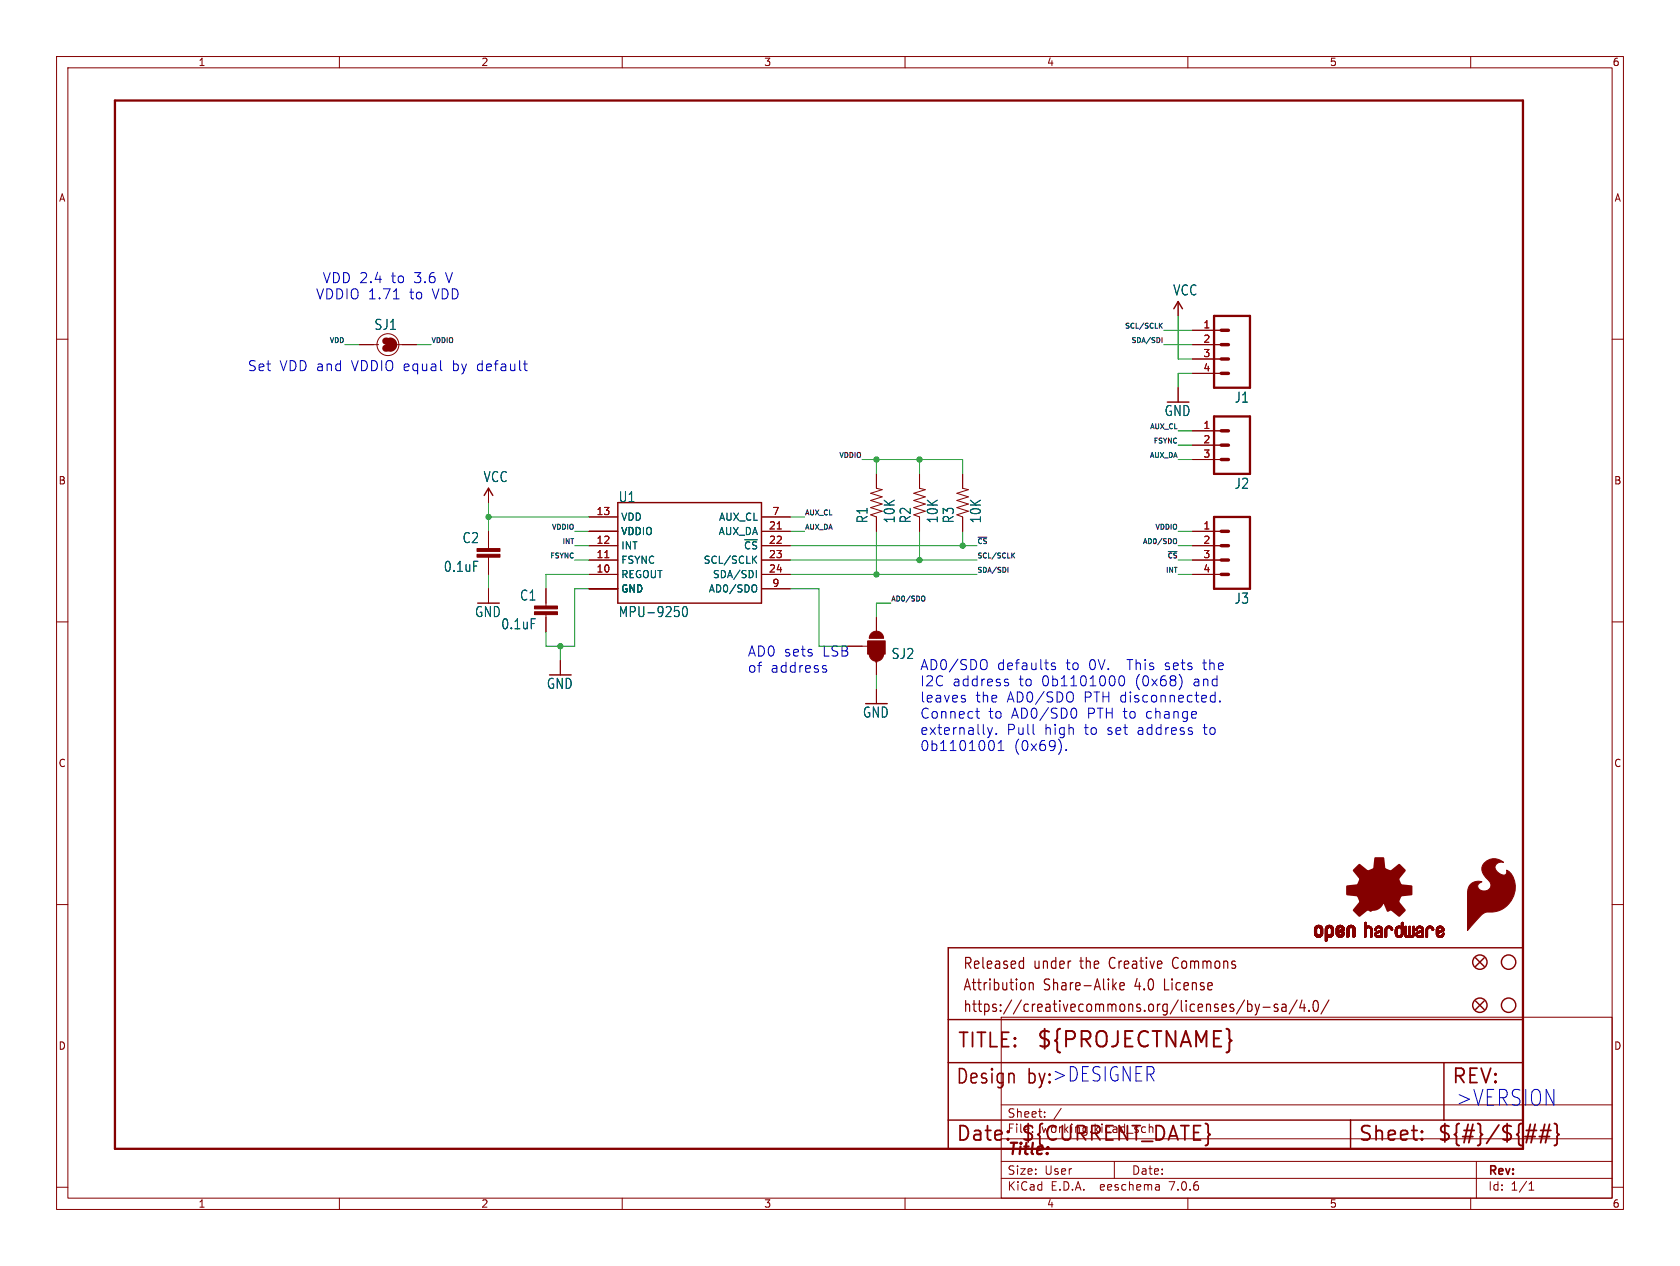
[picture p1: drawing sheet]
<svg xmlns="http://www.w3.org/2000/svg" width="297mm" height="224mm" viewBox="0 0 297 224" stroke-linecap="round" stroke-linejoin="round" font-family="sans-serif">
<defs><g id="words">
<text font-size="3.9" fill="#0000c2" x="257.3" y="195.8">&gt;VERSION</text>
<text font-size="3.8" fill="#840000" x="183.1" y="185.7">${PROJECTNAME}</text>
<g font-size="3.5" fill="#840000">
<text x="169.2" y="185.7">TITLE:</text>
<text x="168.9" y="192.1">Design</text>
<text x="168.9" y="202.2">Date:</text>
<text x="180.3" y="202.2">${CURRENT_DATE}</text>
<text x="240" y="202.2">Sheet:</text>
<text x="254" y="202.2">${#}/${##}</text>
</g>
<g font-size="3.5" fill="#0000c2">
<text x="181.6" y="192.1">by:&gt;DESIGNER</text>
<text x="256.5" y="192.1">REV:</text>
</g>
<text font-size="2.8" fill="#840000" x="178" y="204.8">Title:</text>
<g font-size="2.7" fill="#840000">
<text x="170.2" y="171.7">Released</text>
<text x="182.7" y="171.7">under</text>
<text x="191.1" y="171.7">the</text>
<text x="196.5" y="171.7">Creative</text>
<text x="208" y="171.7">Commons</text>
<text x="170.2" y="175.5">Attribution</text>
<text x="170.2" y="179.3">https://creativecommons.org/licenses/by-sa/4.0/</text>
<text x="184.5" y="175.5">Share-Alike</text>
<text x="200.8" y="175.5">4.0</text>
<text x="206.2" y="175.5">License</text>
</g>
<g font-size="2.5" fill="#0000c2">
<text x="55.8" y="53.1">VDDIO 1.71</text>
<text x="57" y="50.2">VDD 2.4</text>
<text x="69.2" y="50.2">to</text>
<text x="72.4" y="53.1">to</text>
<text x="73.3" y="50.2">3.6</text>
<text x="76.5" y="53.1">VDD</text>
<text x="79" y="50.2">V</text>
<text x="43.7" y="65.8">Set</text>
<text x="49.4" y="65.8">VDD and</text>
<text x="62.2" y="65.8">VDDIO equal</text>
<text x="80.2" y="65.8">by</text>
<text x="84.6" y="65.8">default</text>
<text x="132.1" y="116.3">AD0 sets</text>
<text x="132.1" y="119.1">of</text>
<text x="136.2" y="119.1">address</text>
<text x="145.4" y="116.3">LSB</text>
<text x="162.6" y="118.8">AD0/SDO</text>
<text x="176.2" y="118.8">defaults</text>
<text x="188.4" y="118.8">to</text>
<text x="192.5" y="118.8">0V.</text>
<text x="199.5" y="118.8">This</text>
<text x="206.2" y="118.8">sets</text>
<text x="213.1" y="118.8">the</text>
<text x="162.6" y="121.7">I2C</text>
<text x="162.6" y="124.6">leaves</text>
<text x="168.3" y="121.7">address</text>
<text x="172.4" y="124.6">the</text>
<text x="178" y="124.6">AD0/SDO</text>
<text x="180.1" y="121.7">to</text>
<text x="184.2" y="121.7">0b1101000</text>
<text x="191.7" y="124.6">PTH disconnected.</text>
<text x="200.8" y="121.7">(0x68)</text>
<text x="211.2" y="121.7">and</text>
<text x="162.6" y="127.4">Connect</text>
<text x="162.6" y="130.3">externally.</text>
<text x="174.7" y="127.4">to</text>
<text x="177.9" y="130.3">Pull</text>
<text x="178.8" y="127.4">AD0/SD0</text>
<text x="184.6" y="130.3">high</text>
<text x="191.7" y="130.3">to</text>
<text x="192.2" y="127.4">PTH to</text>
<text x="195.8" y="130.3">set</text>
<text x="201.3" y="130.3">address</text>
<text x="202.8" y="127.4">change</text>
<text x="213" y="130.3">to</text>
<text x="162.6" y="133.1">0b1101001</text>
<text x="179.2" y="133.1">(0x69).</text>
</g>
<g font-size="2.5" fill="#006464">
<text x="207.3" y="52.5">VCC</text>
<text x="66.1" y="58.6">SJ1</text>
<text x="218.2" y="71.4">J1</text>
<text x="205.8" y="73.8">GND</text>
<text x="85.4" y="85.5">VCC</text>
<text x="109.3" y="89">U1</text>
<text x="218.2" y="86.7">J2</text>
<text x="153.6" y="92.7" transform="rotate(-90 153.6 92.7)">R1</text>
<text x="158.4" y="92.7" transform="rotate(-90 158.4 92.7)">10K</text>
<text x="161.2" y="92.7" transform="rotate(-90 161.2 92.7)">R2</text>
<text x="166" y="92.7" transform="rotate(-90 166 92.7)">10K</text>
<text x="168.8" y="92.7" transform="rotate(-90 168.8 92.7)">R3</text>
<text x="173.6" y="92.7" transform="rotate(-90 173.6 92.7)">10K</text>
<text x="78.4" y="101.4">0.1uF</text>
<text x="81.7" y="96.3">C2</text>
<text x="91.8" y="106.4">C1</text>
<text x="218.2" y="107">J3</text>
<text x="83.9" y="109.4">GND</text>
<text x="88.5" y="111.5">0.1uF</text>
<text x="109.3" y="109.4">MPU-9250</text>
<text x="157.5" y="116.8">SJ2</text>
<text x="96.6" y="122.1">GND</text>
<text x="152.5" y="127.1">GND</text>
</g>
<g font-size="2.1" fill="#840000">
<text x="178" y="197.9">Sheet:</text>
<text x="178" y="200.6">File:</text>
<text x="184.1" y="200.6">working.kicad_sch</text>
<text x="178" y="208">Size:</text>
<text x="184.7" y="208">User</text>
<text x="200" y="208">Date:</text>
<text x="263" y="208.2">Rev:</text>
<text x="178" y="210.8">KiCad</text>
<text x="185.7" y="210.8">E.D.A.</text>
<text x="194.6" y="210.8">eeschema</text>
<text x="207" y="210.8">7.0.6</text>
<text x="263" y="210.8">Id:</text>
<text x="267.1" y="210.8">1/1</text>
</g>
<g font-size="1.8" fill="#840000">
<text x="35" y="11.9">1</text>
<text x="85" y="11.9">2</text>
<text x="135" y="11.9">3</text>
<text x="185" y="11.9">4</text>
<text x="235" y="11.9">5</text>
<text x="285" y="11.9">6</text>
<text x="10.3" y="35.9">A</text>
<text x="285.3" y="35.9">A</text>
<text x="10.3" y="85.9">B</text>
<text x="285.3" y="85.9">B</text>
<text x="10.3" y="135.9">C</text>
<text x="285.3" y="135.9">C</text>
<text x="10.3" y="185.9">D</text>
<text x="285.3" y="185.9">D</text>
<text x="35" y="213.8">1</text>
<text x="85" y="213.8">2</text>
<text x="135" y="213.8">3</text>
<text x="185" y="213.8">4</text>
<text x="235" y="213.8">5</text>
<text x="285" y="213.8">6</text>
</g>
<g font-size="1.8" fill="#a90000">
<text x="212.7" y="58.2">1</text>
<text x="212.7" y="60.7">2</text>
<text x="212.7" y="63.2">3</text>
<text x="212.7" y="65.8">4</text>
<text x="212.7" y="75.9">1</text>
<text x="212.7" y="78.5">2</text>
<text x="212.7" y="81">3</text>
<text x="105.4" y="91.2">13</text>
<text x="135.8" y="93.7">21</text>
<text x="136.5" y="91.2">7</text>
<text x="212.7" y="93.7">1</text>
<text x="105.4" y="101.3">10</text>
<text x="105.4" y="98.8">11</text>
<text x="105.4" y="96.3">12</text>
<text x="135.8" y="96.3">22</text>
<text x="135.8" y="98.8">23</text>
<text x="135.8" y="101.3">24</text>
<text x="212.7" y="96.3">2</text>
<text x="212.7" y="98.8">3</text>
<text x="212.7" y="101.3">4</text>
<text x="136.5" y="103.9">9</text>
</g>
<g font-size="1.8" fill="#006464">
<text x="109.7" y="94.8">VDDIO</text>
<text x="109.7" y="92.3">VDD</text>
<text x="127" y="94.8">AUX_DA</text>
<text x="127" y="92.3">AUX_CL</text>
<text x="109.7" y="99.9">FSYNC</text>
<text x="109.7" y="97.4">INT</text>
<text x="124.3" y="99.9">SCL/SCLK</text>
<text x="131.4" y="97.4">~{CS}</text>
<text x="109.7" y="102.5">REGOUT</text>
<text x="109.7" y="105">GND</text>
<text x="125.2" y="105">AD0/SDO</text>
<text x="125.9" y="102.5">SDA/SDI</text>
</g>
<g font-size="1.2" fill="#0f0f0f">
<text x="198.7" y="58.2">SCL/SCLK</text>
<text x="58.1" y="60.7">VDD</text>
<text x="76.2" y="60.7">VDDIO</text>
<text x="199.9" y="60.7">SDA/SDI</text>
<text x="203.2" y="76">AUX_CL</text>
<text x="148.2" y="81">VDDIO</text>
<text x="203.1" y="81">AUX_DA</text>
<text x="203.8" y="78.5">FSYNC</text>
<text x="97.4" y="93.7">VDDIO</text>
<text x="142.2" y="91.2">AUX_CL</text>
<text x="142.2" y="93.7">AUX_DA</text>
<text x="204.1" y="93.7">VDDIO</text>
<text x="97.1" y="98.8">FSYNC</text>
<text x="99.3" y="96.3">INT</text>
<text x="172.7" y="101.4">SDA/SDI</text>
<text x="172.7" y="98.8">SCL/SCLK</text>
<text x="172.7" y="96.3">~{CS}</text>
<text x="201.9" y="96.3">AD0/SDO</text>
<text x="206" y="101.4">INT</text>
<text x="206.3" y="98.8">~{CS}</text>
<text x="157.5" y="106.4">AD0/SDO</text>
</g>
</g></defs>
<g fill="none" stroke="#840000" stroke-width=".18">
<path d="M10 10h277v203.9h-277zM12 12h273v199.9h-273zM60 10v2M110 10v2M160 10v2M210 10v2M260 10v2M10 60h2M208.3 53.3v2.6M210.8 58.4h5.1M285 60h2M63.5 61h3.4"/>
<path d="M70.2 61h3.5M208.3 68.6v2.5M210.8 61h5.1M210.8 76.2h5.1M210.8 78.7h5.1M210.8 63.5h5.1M210.8 66h5.1M86.4 86.4v2.5M86.4 94v3M86.4 98.6v3M104.1 94h5.1M104.1 99.1h5.1"/>
<path d="M104.1 96.5h5.1M104.1 91.4h5.1M134.6 94h5.1M134.6 99.1h5.1M134.6 96.5h5.1M134.6 91.4h5.1M154.9 83.8v2.6l1.1 .2-2.1 .6 2.1 .7-2.1 .6 2.1 .7-2.1 .6 2.1 .6-2.1 .7 1 .3v2.6M162.6 83.8v2.6l1 .2-2.1 .6 2.1 .7-2.1 .6 2.1 .7-2.1 .6 2.1 .6-2.1 .7 1.1 .3v2.6M170.2 83.8v2.6l1 .2-2 .6 2 .7-2 .6 2 .7-2 .6 2 .6-2 .7 1 .3v2.6M210.8 94h5.1M210.8 99.1h5.1M210.8 96.5h5.1"/>
<path d="M210.8 81.3h5.1M10 110h2M86.4 104.1v2.6M96.5 104.1v3.1M96.5 108.7v3.1M99.1 116.8v2.6M104.1 101.6h5.1M104.1 104.1h5.1M134.6 101.6h5.1M134.6 104.1h5.1M149.9 114.3h3.8M153.7 113.7h2.5v1.2h-2.5z"/>
<path d="M154.9 109.2v2.6M154.9 116.8v2.6M210.8 101.6h5.1M285 110h2M154.9 121.9v2.6M10 160h2M285 160h2M177 179.9h108v32h-108zM177 195.4h108M184.7 197.5v.1M184.7 196.7v.1M187.6 196l-1.3 2"/>
<path d="M10 210h2M60 211.9v2M110 211.9v2M160 211.9v2M177 208.4h108M177 205.4h108M177 201.4h108M197 205.4v3M204.9 209.6l.1 .9M205 210.4l-.2 .1M205 209.9h-.2M210 211.9v2"/>
<path d="M260 211.9v2M261 205.4v6.5M270.3 210.5h.9M270.3 209.4l.4-.4v1.5M285 210h2"/>
<circle cx="68.6" cy="61" r="1.93"/>
</g>
<g fill="#840000" stroke="#840000" stroke-width=".18">
<path d="M94.5 108.2h4.1v.5h-4.1z"/>
<path d="M94.5 107.2h4.1v.5h-4.1z"/>
<path d="M154 112a1.27 1.27 0 0 1 1.4-.3 1.27 1.27 0 0 1 .8 1.2h-2.5v-.4z"/>
<path d="M153.7 113.7h2.5v1.2h-2.5z"/>
<path d="M153.7 115.7h2.5a1.27 1.27 0 0 1-1.3 1.3 1.27 1.27 0 0 1-1.2-1.3z"/>
<path d="M84.3 98h4.1v.6h-4.1z"/>
<path d="M84.3 97h4.1v.5h-4.1z"/>
<path d="M232.4 165.1h.4z"/>
<path d="M232.4 165l.4 .1z"/>
<path d="M232.4 165h.4z"/>
<path d="M232.4 164.9l.4 .1z"/>
<path d="M232.4 164.9h.4z"/>
<path d="M232.4 164.8l.4 .1z"/>
<path d="M232.4 164.8h.4z"/>
<path d="M232.4 164.7l.4 .1z"/>
<path d="M232.4 164.7h.4z"/>
<path d="M232.4 164.6l.4 .1z"/>
<path d="M232.4 164.6h.4z"/>
<path d="M232.4 164.5l.4 .1z"/>
<path d="M232.4 164.5h.4z"/>
<path d="M232.4 164.4l.4 .1z"/>
<path d="M232.4 164.4h.4z"/>
<path d="M232.4 164.3l.4 .1z"/>
<path d="M232.4 165.2h.4z"/>
<path d="M232.4 165.1l.4 .1z"/>
<path d="M232.4 164.3h.4z"/>
<path d="M232.4 165.3h.5z"/>
<path d="M232.4 165.3h.4z"/>
<path d="M232.4 165.2l.4 .1z"/>
<path d="M232.4 164.2l.4 .1z"/>
<path d="M232.4 164.2h.4z"/>
<path d="M232.4 164.2h.5z"/>
<path d="M232.4 164.1l.5 .1z"/>
<path d="M232.4 164.1h.5z"/>
<path d="M232.4 165.4h.6z"/>
<path d="M232.4 165.3l.5 .1z"/>
<path d="M232.4 164.1h.6z"/>
<path d="M232.5 165.4h.5z"/>
<path d="M232.5 164.1h.5z"/>
<path d="M232.5 165.4h1.3z"/>
<path d="M232.5 165.4h.6z"/>
<path d="M232.5 164l1.2 .1z"/>
<path d="M232.5 165.4h1.2z"/>
<path d="M232.5 164h1.2z"/>
<path d="M232.5 165.5h1.2z"/>
<path d="M232.5 165.4l1.2 .1z"/>
<path d="M232.5 163.9l1.2 .1z"/>
<path d="M232.5 163.9h1.2z"/>
<path d="M232.6 165.5l1.1 .1z"/>
<path d="M232.6 165.6h1.1z"/>
<path d="M232.6 163.9h1.1z"/>
<path d="M232.6 165.6h1z"/>
<path d="M232.6 163.9h1z"/>
<path d="M232.6 163.8l1 .1z"/>
<path d="M232.6 163.8h1z"/>
<path d="M232.7 165.6l.9 .1z"/>
<path d="M232.7 163.8h.9z"/>
<path d="M232.7 165.7h.8z"/>
<path d="M232.7 163.8h.8z"/>
<path d="M232.7 163.7l.8 .1z"/>
<path d="M232.8 163.7h.7z"/>
<path d="M232.8 165.7h.7z"/>
<path d="M232.8 165.7h.6z"/>
<path d="M232.8 163.7h.6z"/>
<path d="M232.8 165.7l.6 .1z"/>
<path d="M232.9 163.7h.4z"/>
<path d="M232.9 165.8h.4z"/>
<path d="M233 163.7h.3z"/>
<path d="M233 165.8h.2z"/>
<path d="M233 163.7h.2z"/>
<path d="M233.2 164.1h.6z"/>
<path d="M233.2 165.4h.6z"/>
<path d="M233.3 165.4h.5z"/>
<path d="M233.3 164.1h.5z"/>
<path d="M233.3 165.3l.5 .1z"/>
<path d="M233.3 165.3h.5z"/>
<path d="M233.3 164.1l.5 .1z"/>
<path d="M233.4 165.3h.4z"/>
<path d="M233.4 164.2h.4z"/>
<path d="M233.4 165.2l.4 .1z"/>
<path d="M233.4 165.2h.4z"/>
<path d="M233.4 164.3h.4z"/>
<path d="M233.4 164.2l.4 .1z"/>
<path d="M233.4 165.1l.4 .1z"/>
<path d="M233.4 165.1h.4z"/>
<path d="M233.4 165l.4 .1z"/>
<path d="M233.4 165h.4z"/>
<path d="M233.4 164.9l.4 .1z"/>
<path d="M233.4 164.9h.4z"/>
<path d="M233.4 164.8l.4 .1z"/>
<path d="M233.4 164.8h.4z"/>
<path d="M233.4 164.7l.4 .1z"/>
<path d="M233.4 164.7h.4z"/>
<path d="M233.4 164.6l.4 .1z"/>
<path d="M233.4 164.6h.4z"/>
<path d="M233.4 164.5l.4 .1z"/>
<path d="M233.4 164.5h.4z"/>
<path d="M233.4 164.4l.4 .1z"/>
<path d="M233.4 164.4h.4z"/>
<path d="M233.4 164.3l.4 .1z"/>
<path d="M234.3 166.4h.2z"/>
<path d="M234.3 166.4h.3z"/>
<path d="M234.3 166.4h.4z"/>
<path d="M234.3 166.3l.4 .1z"/>
<path d="M234.3 166.3h.4z"/>
<path d="M234.3 166.2l.4 .1z"/>
<path d="M234.3 166.2h.4z"/>
<path d="M234.3 166.1l.4 .1z"/>
<path d="M234.3 166.1h.4z"/>
<path d="M234.3 166l.4 .1z"/>
<path d="M234.3 166h.4z"/>
<path d="M234.3 165.9l.4 .1z"/>
<path d="M234.3 165.9h.4z"/>
<path d="M234.3 165.8l.4 .1z"/>
<path d="M234.3 165.8h.4z"/>
<path d="M234.3 165.7l.4 .1z"/>
<path d="M234.3 165.7h1z"/>
<path d="M234.3 165.7h1.1z"/>
<path d="M234.3 165.7h1.2z"/>
<path d="M234.3 165.6l1.2 .1z"/>
<path d="M234.3 165.6h1.2z"/>
<path d="M234.3 165.6h1.3z"/>
<path d="M234.3 165.5l1.3 .1z"/>
<path d="M234.3 165.5h1.3z"/>
<path d="M234.3 165.4l1.3 .1z"/>
<path d="M234.3 165.4h1.4z"/>
<path d="M234.3 165.4h.7z"/>
<path d="M234.3 165.4h.6z"/>
<path d="M234.3 165.3l.6 .1z"/>
<path d="M234.3 165.3h.5z"/>
<path d="M234.3 165.2l.5 .1z"/>
<path d="M234.3 165.2h.4z"/>
<path d="M234.3 165.1l.4 .1z"/>
<path d="M234.3 165.1h.4z"/>
<path d="M234.3 165l.4 .1z"/>
<path d="M234.3 165h.4z"/>
<path d="M234.3 164.9l.4 .1z"/>
<path d="M234.3 164.9h.4z"/>
<path d="M234.3 164.8l.4 .1z"/>
<path d="M234.3 164.8h.4z"/>
<path d="M234.3 164.7l.4 .1z"/>
<path d="M234.3 164.7h.4z"/>
<path d="M234.3 164.6l.4 .1z"/>
<path d="M234.3 164.6h.4z"/>
<path d="M234.3 164.5l.4 .1z"/>
<path d="M234.3 164.5h.4z"/>
<path d="M234.3 164.4l.4 .1z"/>
<path d="M234.3 164.4h.4z"/>
<path d="M234.3 164.3l.4 .1z"/>
<path d="M234.3 164.3h.4z"/>
<path d="M234.3 164.2l.4 .1z"/>
<path d="M234.3 166.5h.2z"/>
<path d="M234.3 166.4l.2 .1z"/>
<path d="M234.3 164.2h.4z"/>
<path d="M234.3 164.2h.5z"/>
<path d="M234.3 166.5h.1z"/>
<path d="M234.3 164.1l.5 .1z"/>
<path d="M234.3 164.1h.5z"/>
<path d="M234.3 164.1h.6z"/>
<path d="M234.4 164.1h.5z"/>
<path d="M234.4 164l1.3 .1z"/>
<path d="M234.4 164h1.3z"/>
<path d="M234.4 164h1.2z"/>
<path d="M234.4 163.9l1.2 .1z"/>
<path d="M234.4 163.9h1.2z"/>
<path d="M234.5 163.9h1.1z"/>
<path d="M234.5 163.9h1z"/>
<path d="M234.5 163.8l1 .1z"/>
<path d="M234.5 163.8h1z"/>
<path d="M234.6 163.8h.9z"/>
<path d="M234.6 163.8h.8z"/>
<path d="M234.7 163.8h.7z"/>
<path d="M234.7 163.7l.7 .1z"/>
<path d="M234.7 163.7h.7z"/>
<path d="M234.7 163.7h.6z"/>
<path d="M234.8 165.7l.5 .1z"/>
<path d="M234.8 163.7h.5z"/>
<path d="M234.8 165.8h.4z"/>
<path d="M234.8 163.7h.4z"/>
<path d="M234.9 165.8h.3z"/>
<path d="M234.9 163.7h.3z"/>
<path d="M234.9 163.7h.2z"/>
<path d="M234.9 165.8h.2z"/>
<path d="M235.1 164.1h.6z"/>
<path d="M235.1 165.4h.6z"/>
<path d="M235.2 165.4h.5z"/>
<path d="M235.2 164.1h.5z"/>
<path d="M235.2 165.3l.5 .1z"/>
<path d="M235.2 165.3h.5z"/>
<path d="M235.3 165.3h.4z"/>
<path d="M235.3 164.1l.4 .1z"/>
<path d="M235.3 164.2h.4z"/>
<path d="M235.3 165.2l.4 .1z"/>
<path d="M235.3 165.2h.4z"/>
<path d="M235.3 165.2h.5z"/>
<path d="M235.3 164.3h.5z"/>
<path d="M235.3 164.2l.4 .1z"/>
<path d="M235.4 165.2h.4z"/>
<path d="M235.4 164.3h.4z"/>
<path d="M235.4 165.1l.4 .1z"/>
<path d="M235.4 165.1h.4z"/>
<path d="M235.4 164.4h.4z"/>
<path d="M235.4 164.3l.4 .1z"/>
<path d="M235.4 165l.4 .1z"/>
<path d="M235.4 165h.4z"/>
<path d="M235.4 164.9l.4 .1z"/>
<path d="M235.4 164.9h.4z"/>
<path d="M235.4 164.8l.4 .1z"/>
<path d="M235.4 164.8h.4z"/>
<path d="M235.4 164.7l.4 .1z"/>
<path d="M235.4 164.7h.4z"/>
<path d="M235.4 164.6l.4 .1z"/>
<path d="M235.4 164.6h.4z"/>
<path d="M235.4 164.5l.4 .1z"/>
<path d="M235.4 164.5h.4z"/>
<path d="M235.4 164.4l.4 .1z"/>
<path d="M236.2 165.2h.4z"/>
<path d="M236.2 165.1l.4 .1z"/>
<path d="M236.2 165.1h.4z"/>
<path d="M236.2 165.1h.5z"/>
<path d="M236.2 165l.5 .1z"/>
<path d="M236.2 165h.5z"/>
<path d="M236.2 165h.6z"/>
<path d="M236.2 165h.7z"/>
<path d="M236.2 164.9l.7 .1z"/>
<path d="M236.2 164.9h.7z"/>
<path d="M236.2 164.9h.8z"/>
<path d="M236.2 164.9h.9z"/>
<path d="M236.2 164.8l.9 .1z"/>
<path d="M236.2 164.8h.9z"/>
<path d="M236.2 164.8h1z"/>
<path d="M236.2 164.8h1.1z"/>
<path d="M236.2 164.7l1.1 .1z"/>
<path d="M236.2 164.7h1.2z"/>
<path d="M236.2 164.7h1.3z"/>
<path d="M236.2 164.6l1.3 .1z"/>
<path d="M236.2 164.6h1.4z"/>
<path d="M236.2 164.6h.4z"/>
<path d="M236.2 164.5l.4 .1z"/>
<path d="M236.2 164.5h.4z"/>
<path d="M236.2 164.4l.4 .1z"/>
<path d="M236.2 164.4h.4z"/>
<path d="M236.2 164.3l.4 .1z"/>
<path d="M236.2 164.3h.4z"/>
<path d="M236.2 164.2l.4 .1z"/>
<path d="M236.2 165.3h.5z"/>
<path d="M236.2 165.2l.4 .1z"/>
<path d="M236.2 164.2h.4z"/>
<path d="M236.2 164.2h.5z"/>
<path d="M236.2 164.1l.5 .1z"/>
<path d="M236.2 164.1h.5z"/>
<path d="M236.3 165.3l.5 .1z"/>
<path d="M236.3 164.1h.4z"/>
<path d="M236.3 164.1h.5z"/>
<path d="M236.3 165.4h.5z"/>
<path d="M236.3 165.4h1.3z"/>
<path d="M236.3 165.4h.6z"/>
<path d="M236.3 164.1h.6z"/>
<path d="M236.3 164l1.3 .1z"/>
<path d="M236.3 164h1.3z"/>
<path d="M236.3 165.5h1.2z"/>
<path d="M236.3 165.4l1.2 .1z"/>
<path d="M236.3 164h1.2z"/>
<path d="M236.4 165.5h1.1z"/>
<path d="M236.4 164h1.1z"/>
<path d="M236.4 163.9l1.1 .1z"/>
<path d="M236.4 165.5l1.1 .1z"/>
<path d="M236.4 163.9h1.1z"/>
<path d="M236.4 165.6h1.1z"/>
<path d="M236.4 165.6h1z"/>
<path d="M236.4 163.9h1z"/>
<path d="M236.5 165.6h.9z"/>
<path d="M236.5 163.8l.9 .1z"/>
<path d="M236.5 163.8h.9z"/>
<path d="M236.5 165.6l.9 .1z"/>
<path d="M236.5 165.7h.9z"/>
<path d="M236.5 165.7h.8z"/>
<path d="M236.5 163.8h.8z"/>
<path d="M236.6 165.7h.7z"/>
<path d="M236.6 163.8h.7z"/>
<path d="M236.6 163.7l.7 .1z"/>
<path d="M236.6 163.7h.7z"/>
<path d="M236.6 163.7h.6z"/>
<path d="M236.6 165.7h.6z"/>
<path d="M236.7 163.7h.5z"/>
<path d="M236.7 165.7l.5 .1z"/>
<path d="M236.7 164.6h.9z"/>
<path d="M236.7 163.7h.4z"/>
<path d="M236.7 165.8h.4z"/>
<path d="M236.8 163.7h.3z"/>
<path d="M236.8 165.8h.3z"/>
<path d="M236.8 164.6h.8z"/>
<path d="M236.8 165.8h.2z"/>
<path d="M236.8 164.5l.8 .1z"/>
<path d="M236.8 163.7h.2z"/>
<path d="M236.8 164.5h.8z"/>
<path d="M236.9 164.5h.7z"/>
<path d="M237 164.5h.6z"/>
<path d="M237 164.1h.6z"/>
<path d="M237 165.4h.6z"/>
<path d="M237.1 165.4h.5z"/>
<path d="M237.1 164.4l.5 .1z"/>
<path d="M237.1 164.4h.5z"/>
<path d="M237.1 164.1h.5z"/>
<path d="M237.1 165.3l.5 .1z"/>
<path d="M237.1 165.3h.5z"/>
<path d="M237.2 165.3h.4z"/>
<path d="M237.2 164.1l.4 .1z"/>
<path d="M237.2 164.4h.4z"/>
<path d="M237.2 164.2h.4z"/>
<path d="M237.2 165.2l.4 .1z"/>
<path d="M237.2 165.2h.4z"/>
<path d="M237.2 164.3l.4 .1z"/>
<path d="M237.2 164.3h.4z"/>
<path d="M237.2 164.2l.4 .1z"/>
<path d="M237.3 165.2h.3z"/>
<path d="M237.3 165.1l.3 .1z"/>
<path d="M237.3 165.1h.3z"/>
<path d="M237.3 165l.3 .1z"/>
<path d="M237.3 165h.3z"/>
<path d="M237.4 165h.2z"/>
<path d="M237.4 164.9l.2 .1z"/>
<path d="M237.4 164.9h.2z"/>
<path d="M237.5 164.9h.1z"/>
<path d="M238.1 165.7h.3z"/>
<path d="M238.1 165.7h.4z"/>
<path d="M238.1 165.6l.4 .1z"/>
<path d="M238.1 165.6h.4z"/>
<path d="M238.1 165.5l.4 .1z"/>
<path d="M238.1 165.5h.4z"/>
<path d="M238.1 165.4l.4 .1z"/>
<path d="M238.1 165.4h.4z"/>
<path d="M238.1 165.3l.4 .1z"/>
<path d="M238.1 165.3h.4z"/>
<path d="M238.1 165.2l.4 .1z"/>
<path d="M238.1 165.2h.4z"/>
<path d="M238.1 165.1l.4 .1z"/>
<path d="M238.1 165.1h.4z"/>
<path d="M238.1 165l.4 .1z"/>
<path d="M238.1 165h.4z"/>
<path d="M238.1 164.9l.4 .1z"/>
<path d="M238.1 164.9h.4z"/>
<path d="M238.1 164.8l.4 .1z"/>
<path d="M238.1 164.8h.4z"/>
<path d="M238.1 164.7l.4 .1z"/>
<path d="M238.1 164.7h.4z"/>
<path d="M238.1 164.6l.4 .1z"/>
<path d="M238.1 164.6h.4z"/>
<path d="M238.1 164.5l.4 .1z"/>
<path d="M238.1 164.5h.4z"/>
<path d="M238.1 164.4l.4 .1z"/>
<path d="M238.1 164.4h.4z"/>
<path d="M238.1 164.3l.4 .1z"/>
<path d="M238.1 164.3h.4z"/>
<path d="M238.1 165.7h.2z"/>
<path d="M238.1 164.2l.5 .1z"/>
<path d="M238.1 165.7l.2 .1z"/>
<path d="M238.1 164.2h.5z"/>
<path d="M238.2 164.2h.4z"/>
<path d="M238.2 164.1l.4 .1z"/>
<path d="M238.2 164.1h.4z"/>
<path d="M238.2 164.1h.5z"/>
<path d="M238.2 164.1h.6z"/>
<path d="M238.2 164l1.3 .1z"/>
<path d="M238.2 164h1.3z"/>
<path d="M238.2 164h1.2z"/>
<path d="M238.3 164h1.1z"/>
<path d="M238.3 163.9l1.1 .1z"/>
<path d="M238.3 163.9h1.1z"/>
<path d="M238.3 163.8l1.1 .1z"/>
<path d="M238.4 163.8h.9z"/>
<path d="M238.4 163.8h.8z"/>
<path d="M238.5 163.8h.7z"/>
<path d="M238.5 163.7l.7 .1z"/>
<path d="M238.5 163.7h.7z"/>
<path d="M238.5 163.7h.6z"/>
<path d="M238.6 163.7h.5z"/>
<path d="M238.7 163.7h.3z"/>
<path d="M238.8 163.7h.2z"/>
<path d="M238.9 164.1h.6z"/>
<path d="M239 164.1h.5z"/>
<path d="M239.1 164.1h.4z"/>
<path d="M239.1 164.1l.4 .1z"/>
<path d="M239.1 164.2h.4z"/>
<path d="M239.1 164.2h.5z"/>
<path d="M239.2 164.2l.4 .1z"/>
<path d="M239.2 164.3h.4z"/>
<path d="M239.2 165.7h.3z"/>
<path d="M239.2 165.7h.4z"/>
<path d="M239.2 165.6l.4 .1z"/>
<path d="M239.2 165.6h.4z"/>
<path d="M239.2 165.5l.4 .1z"/>
<path d="M239.2 165.5h.4z"/>
<path d="M239.2 165.4l.4 .1z"/>
<path d="M239.2 165.4h.4z"/>
<path d="M239.2 165.3l.4 .1z"/>
<path d="M239.2 165.3h.4z"/>
<path d="M239.2 165.2l.4 .1z"/>
<path d="M239.2 165.2h.4z"/>
<path d="M239.2 165.1l.4 .1z"/>
<path d="M239.2 165.1h.4z"/>
<path d="M239.2 165l.4 .1z"/>
<path d="M239.2 165h.4z"/>
<path d="M239.2 164.9l.4 .1z"/>
<path d="M239.2 164.9h.4z"/>
<path d="M239.2 164.8l.4 .1z"/>
<path d="M239.2 164.8h.4z"/>
<path d="M239.2 164.7l.4 .1z"/>
<path d="M239.2 164.7h.4z"/>
<path d="M239.2 164.6l.4 .1z"/>
<path d="M239.2 164.6h.4z"/>
<path d="M239.2 164.5l.4 .1z"/>
<path d="M239.2 164.5h.4z"/>
<path d="M239.2 164.4l.4 .1z"/>
<path d="M239.2 164.4h.4z"/>
<path d="M239.2 164.3l.4 .1z"/>
<path d="M239.2 165.7h.2z"/>
<path d="M239.2 165.7l.2 .1z"/>
<path d="M239.2 165.8h.1z"/>
<path d="M241.2 165.8h.2z"/>
<path d="M241.2 165.7l.2 .1z"/>
<path d="M241.2 163.3h.3z"/>
<path d="M241.2 165.8h.1z"/>
<path d="M241.2 165.7h.3z"/>
<path d="M241.2 165.6l.3 .1z"/>
<path d="M241.2 165.6h.3z"/>
<path d="M241.2 165.5l.3 .1z"/>
<path d="M241.2 165.5h.3z"/>
<path d="M241.2 165.4l.3 .1z"/>
<path d="M241.2 165.4h.3z"/>
<path d="M241.2 165.3l.3 .1z"/>
<path d="M241.2 165.3h.3z"/>
<path d="M241.2 165.2l.3 .1z"/>
<path d="M241.2 165.2h.3z"/>
<path d="M241.2 165.1l.3 .1z"/>
<path d="M241.2 165.1h.3z"/>
<path d="M241.2 165l.3 .1z"/>
<path d="M241.2 165h.3z"/>
<path d="M241.2 164.9l.3 .1z"/>
<path d="M241.2 164.9h.3z"/>
<path d="M241.2 164.8l.3 .1z"/>
<path d="M241.2 164.8h.3z"/>
<path d="M241.2 164.7l.3 .1z"/>
<path d="M241.2 164.7h.3z"/>
<path d="M241.2 164.6l.3 .1z"/>
<path d="M241.2 164.6h.3z"/>
<path d="M241.2 164.5l.3 .1z"/>
<path d="M241.2 164.5h.3z"/>
<path d="M241.2 164.4l.3 .1z"/>
<path d="M241.2 164.4h.3z"/>
<path d="M241.2 164.3l.3 .1z"/>
<path d="M241.2 164.3h.3z"/>
<path d="M241.2 164.3h.4z"/>
<path d="M241.2 164.2l.4 .1z"/>
<path d="M241.2 164.2h.4z"/>
<path d="M241.2 164.2h.5z"/>
<path d="M241.2 164.1l.5 .1z"/>
<path d="M241.2 164.1h.5z"/>
<path d="M241.2 164.1h.6z"/>
<path d="M241.2 164.1h.7z"/>
<path d="M241.2 164.1h1.3z"/>
<path d="M241.2 164.1h1.2z"/>
<path d="M241.2 164l1.2 .1z"/>
<path d="M241.2 164h1.2z"/>
<path d="M241.2 164h1.1z"/>
<path d="M241.2 163.9l1.1 .1z"/>
<path d="M241.2 163.9h1.1z"/>
<path d="M241.2 163.9h1z"/>
<path d="M241.2 163.9h.3z"/>
<path d="M241.2 163.8l.3 .1z"/>
<path d="M241.2 163.8h.3z"/>
<path d="M241.2 163.7l.3 .1z"/>
<path d="M241.2 163.7h.3z"/>
<path d="M241.2 163.6l.3 .1z"/>
<path d="M241.2 163.6h.3z"/>
<path d="M241.2 163.5l.3 .1z"/>
<path d="M241.2 163.5h.3z"/>
<path d="M241.2 163.4l.3 .1z"/>
<path d="M241.2 163.4h.3z"/>
<path d="M241.2 163.3l.3 .1z"/>
<path d="M241.2 163.2l.3 .1z"/>
<path d="M241.3 163.2h.2z"/>
<path d="M241.4 163.1l.1 .1z"/>
<path d="M241.6 163.9h.6z"/>
<path d="M241.6 163.8l.6 .1z"/>
<path d="M241.7 163.8h.5z"/>
<path d="M241.7 163.8h.4z"/>
<path d="M241.9 163.8h.1z"/>
<path d="M242 164.1h.5z"/>
<path d="M242.1 164.1h.4z"/>
<path d="M242.1 164.1l.4 .1z"/>
<path d="M242.1 164.2h.4z"/>
<path d="M242.2 164.2h.3z"/>
<path d="M242.2 164.2h.4z"/>
<path d="M242.2 164.3h.4z"/>
<path d="M242.2 164.2l.4 .1z"/>
<path d="M242.3 164.3h.3z"/>
<path d="M242.3 164.4h.3z"/>
<path d="M242.3 164.3l.3 .1z"/>
<path d="M242.3 164.5h.3z"/>
<path d="M242.3 164.4l.3 .1z"/>
<path d="M242.3 165.8h.1z"/>
<path d="M242.3 165.8h.2z"/>
<path d="M242.3 165.7l.2 .1z"/>
<path d="M242.3 165.7h.2z"/>
<path d="M242.3 165.7h.3z"/>
<path d="M242.3 165.6l.3 .1z"/>
<path d="M242.3 165.6h.3z"/>
<path d="M242.3 165.5l.3 .1z"/>
<path d="M242.3 165.5h.3z"/>
<path d="M242.3 165.4l.3 .1z"/>
<path d="M242.3 165.4h.3z"/>
<path d="M242.3 165.3l.3 .1z"/>
<path d="M242.3 165.3h.3z"/>
<path d="M242.3 165.2l.3 .1z"/>
<path d="M242.3 165.2h.3z"/>
<path d="M242.3 165.1l.3 .1z"/>
<path d="M242.3 165.1h.3z"/>
<path d="M242.3 165l.3 .1z"/>
<path d="M242.3 165h.3z"/>
<path d="M242.3 164.9l.3 .1z"/>
<path d="M242.3 164.9h.3z"/>
<path d="M242.3 164.8l.3 .1z"/>
<path d="M242.3 164.8h.3z"/>
<path d="M242.3 164.7l.3 .1z"/>
<path d="M242.3 164.7h.3z"/>
<path d="M242.3 164.6l.3 .1z"/>
<path d="M242.3 164.6h.3z"/>
<path d="M242.3 164.5l.3 .1z"/>
<path d="M243 165.4h.4z"/>
<path d="M243 165.3l.4 .1z"/>
<path d="M243 165.3h.4z"/>
<path d="M243 165.3h.3z"/>
<path d="M243 165.2l.3 .1z"/>
<path d="M243 165.2h.3z"/>
<path d="M243 165.2h.4z"/>
<path d="M243 164.6h.2z"/>
<path d="M243 164.5l.2 .1z"/>
<path d="M243 164.5h.3z"/>
<path d="M243 164.4l.3 .1z"/>
<path d="M243 164.4h.3z"/>
<path d="M243.1 165.4h.3z"/>
<path d="M243.1 165.2h.3z"/>
<path d="M243.1 165.1l.3 .1z"/>
<path d="M243.1 165.1h.3z"/>
<path d="M243.1 164.6h.1z"/>
<path d="M243.1 164.4h.2z"/>
<path d="M243.1 165.5h.3z"/>
<path d="M243.1 165.4l.3 .1z"/>
<path d="M243.1 165.1h.4z"/>
<path d="M243.1 164.4h.3z"/>
<path d="M243.1 164.3l.3 .1z"/>
<path d="M243.1 164.3h.3z"/>
<path d="M243.1 165.5h.4z"/>
<path d="M243.1 165l.5 .1z"/>
<path d="M243.1 165h.5z"/>
<path d="M243.1 164.2l.3 .1z"/>
<path d="M243.1 164.2h.3z"/>
<path d="M243.1 165.5l.8 .1z"/>
<path d="M243.1 165.5h.5z"/>
<path d="M243.1 164.2h.4z"/>
<path d="M243.1 165.6h.8z"/>
<path d="M243.1 165h.6z"/>
<path d="M243.1 164.1l.4 .1z"/>
<path d="M243.2 165.6h.7z"/>
<path d="M243.2 165h.6z"/>
<path d="M243.2 164.9l.6 .1z"/>
<path d="M243.2 164.1h.3z"/>
<path d="M243.2 164.1h.4z"/>
<path d="M243.2 164.9h.6z"/>
<path d="M243.2 164.1h.5z"/>
<path d="M243.2 165.6l.7 .1z"/>
<path d="M243.2 164.1h1.1z"/>
<path d="M243.2 165.7h.7z"/>
<path d="M243.2 164.9h.7z"/>
<path d="M243.2 164l1.1 .1z"/>
<path d="M243.2 164h1z"/>
<path d="M243.2 164.9h.8z"/>
<path d="M243.3 165.7h.6z"/>
<path d="M243.3 164.9h.7z"/>
<path d="M243.3 164h.9z"/>
<path d="M243.3 164.8l.7 .1z"/>
<path d="M243.3 163.9l.9 .1z"/>
<path d="M243.3 164.8h1.1z"/>
<path d="M243.3 163.9h.8z"/>
<path d="M243.3 165.7l.6 .1z"/>
<path d="M243.4 163.9h.7z"/>
<path d="M243.4 164.8h1z"/>
<path d="M243.4 165.8h.5z"/>
<path d="M243.4 163.9h.6z"/>
<path d="M243.5 165.8h.4z"/>
<path d="M243.5 164.8h.9z"/>
<path d="M243.5 163.8l.5 .1z"/>
<path d="M243.5 163.8h.5z"/>
<path d="M243.5 164.7l.9 .1z"/>
<path d="M243.5 163.8h.4z"/>
<path d="M243.6 164.7h.8z"/>
<path d="M243.7 165.5h.2z"/>
<path d="M243.7 164.7h.7z"/>
<path d="M243.7 163.8h.1z"/>
<path d="M243.7 164.6l.7 .1z"/>
<path d="M243.8 164.1h.5z"/>
<path d="M243.8 164.6h.6z"/>
<path d="M243.9 164.6h.5z"/>
<path d="M243.9 164.1h.4z"/>
<path d="M243.9 164.1l.4 .1z"/>
<path d="M243.9 164.2h.4z"/>
<path d="M244 164.2h.3z"/>
<path d="M244 164.6h.4z"/>
<path d="M244 164.2h.4z"/>
<path d="M244 164.5l.4 .1z"/>
<path d="M244 164.5h.4z"/>
<path d="M244 164.2l.4 .1z"/>
<path d="M244 164.3h.4z"/>
<path d="M244.1 164.8l.3 .1z"/>
<path d="M244.1 164.5h.3z"/>
<path d="M244.1 164.3h.3z"/>
<path d="M244.1 164.9h.3z"/>
<path d="M244.1 164.4h.3z"/>
<path d="M244.1 164.3l.3 .1z"/>
<path d="M244.1 165.8h.2z"/>
<path d="M244.1 165.7l.2 .1z"/>
<path d="M244.1 165.7h.3z"/>
<path d="M244.1 165.6l.3 .1z"/>
<path d="M244.1 165.6h.3z"/>
<path d="M244.1 165.5l.3 .1z"/>
<path d="M244.1 165.5h.3z"/>
<path d="M244.1 165.4l.3 .1z"/>
<path d="M244.1 165.4h.3z"/>
<path d="M244.1 165.3l.3 .1z"/>
<path d="M244.1 165.3h.3z"/>
<path d="M244.1 165.2l.3 .1z"/>
<path d="M244.1 165.2h.3z"/>
<path d="M244.1 165.1l.3 .1z"/>
<path d="M244.1 165.1h.3z"/>
<path d="M244.1 165l.3 .1z"/>
<path d="M244.1 165h.3z"/>
<path d="M244.1 164.9l.3 .1z"/>
<path d="M244.1 164.4l.3 .1z"/>
<path d="M244.1 165.8h.1z"/>
<path d="M244.9 165.8h.1z"/>
<path d="M244.9 165.7l.1 .1z"/>
<path d="M244.9 165.7h.2z"/>
<path d="M244.9 165.6l.3 .1z"/>
<path d="M244.9 165.6h.3z"/>
<path d="M244.9 165.5l.3 .1z"/>
<path d="M244.9 165.5h.3z"/>
<path d="M244.9 165.4l.3 .1z"/>
<path d="M244.9 165.4h.3z"/>
<path d="M244.9 165.3l.3 .1z"/>
<path d="M244.9 165.3h.3z"/>
<path d="M244.9 165.2l.3 .1z"/>
<path d="M244.9 165.2h.3z"/>
<path d="M244.9 165.1l.3 .1z"/>
<path d="M244.9 165.1h.3z"/>
<path d="M244.9 165l.3 .1z"/>
<path d="M244.9 165h.3z"/>
<path d="M244.9 164.9l.3 .1z"/>
<path d="M244.9 164.9h.3z"/>
<path d="M244.9 164.8l.3 .1z"/>
<path d="M244.9 164.8h.3z"/>
<path d="M244.9 164.7l.3 .1z"/>
<path d="M244.9 164.7h.3z"/>
<path d="M244.9 164.6l.3 .1z"/>
<path d="M244.9 164.6h.3z"/>
<path d="M244.9 164.5l.3 .1z"/>
<path d="M244.9 164.5h.3z"/>
<path d="M244.9 164.4l.3 .1z"/>
<path d="M244.9 164.4h.3z"/>
<path d="M244.9 164.3l.3 .1z"/>
<path d="M244.9 164.3h.3z"/>
<path d="M244.9 164.2l.3 .1z"/>
<path d="M244.9 164.2h.3z"/>
<path d="M244.9 164.2h.4z"/>
<path d="M244.9 164.1l.4 .1z"/>
<path d="M245 164.1h.4z"/>
<path d="M245 164.1h.5z"/>
<path d="M245 164.1h1.1z"/>
<path d="M245 164l1.1 .1z"/>
<path d="M245 164h1.1z"/>
<path d="M245 164h1z"/>
<path d="M245.1 164h.9z"/>
<path d="M245.1 163.9l.9 .1z"/>
<path d="M245.1 163.9h.9z"/>
<path d="M245.1 163.9h.8z"/>
<path d="M245.2 163.9h.7z"/>
<path d="M245.3 163.9h.5z"/>
<path d="M245.3 163.8l.5 .1z"/>
<path d="M245.3 163.8h.5z"/>
<path d="M245.4 163.8h.3z"/>
<path d="M245.5 163.8h.1z"/>
<path d="M245.6 164.1h.5z"/>
<path d="M245.7 164.1h.4z"/>
<path d="M245.8 164.1l.3 .1z"/>
<path d="M245.8 164.2h.3z"/>
<path d="M245.8 164.2h.4z"/>
<path d="M245.9 164.2l.3 .1z"/>
<path d="M245.9 164.2h.3z"/>
<path d="M245.9 164.3h.3z"/>
<path d="M245.9 164.3l.3 .1z"/>
<path d="M245.9 164.4h.3z"/>
<path d="M245.9 164.5h.3z"/>
<path d="M245.9 164.4l.3 .1z"/>
<path d="M246 164.5h.1z"/>
<path d="M246 164.5h.2z"/>
<path d="M246 164.5l.1 .1z"/>
<path d="M246.7 165.1h.3z"/>
<path d="M246.7 165l.3 .1z"/>
<path d="M246.7 165h.3z"/>
<path d="M246.7 164.9l.3 .1z"/>
<path d="M246.7 164.9h.3z"/>
<path d="M246.7 164.8l.3 .1z"/>
<path d="M246.7 164.8h.3z"/>
<path d="M246.7 164.7l.3 .1z"/>
<path d="M246.7 164.7h.3z"/>
<path d="M246.7 164.6l.3 .1z"/>
<path d="M246.7 164.6h.3z"/>
<path d="M246.7 164.5l.3 .1z"/>
<path d="M246.7 164.5h.3z"/>
<path d="M246.7 165.2h.3z"/>
<path d="M246.7 165.1l.3 .1z"/>
<path d="M246.7 164.4l.3 .1z"/>
<path d="M246.7 164.4h.3z"/>
<path d="M246.7 165.2l.3 .1z"/>
<path d="M246.7 165.3h.3z"/>
<path d="M246.7 164.3l.3 .1z"/>
<path d="M246.7 164.3h.3z"/>
<path d="M246.7 165.4h.3z"/>
<path d="M246.7 165.3l.3 .1z"/>
<path d="M246.7 165.4h.4z"/>
<path d="M246.7 164.2l.3 .1z"/>
<path d="M246.7 164.2h.3z"/>
<path d="M246.7 164.2h.4z"/>
<path d="M246.7 165.4l.4 .1z"/>
<path d="M246.7 165.5h.4z"/>
<path d="M246.8 165.5h.4z"/>
<path d="M246.8 164.1l.3 .1z"/>
<path d="M246.8 164.1h.4z"/>
<path d="M246.8 165.5h.5z"/>
<path d="M246.8 165.5l1.1 .1z"/>
<path d="M246.8 164.1h.5z"/>
<path d="M246.8 165.6h1.1z"/>
<path d="M246.8 164.1h1.2z"/>
<path d="M246.8 164l1.2 .1z"/>
<path d="M246.8 164h1.2z"/>
<path d="M246.9 165.6h.9z"/>
<path d="M246.9 164h1.1z"/>
<path d="M246.9 165.6l.9 .1z"/>
<path d="M246.9 165.7h.9z"/>
<path d="M246.9 163.9l1.1 .1z"/>
<path d="M246.9 163.9h1.1z"/>
<path d="M247 165.7h.8z"/>
<path d="M247 163.9h1z"/>
<path d="M247 165.7h.7z"/>
<path d="M247 165.7l.7 .1z"/>
<path d="M247 163.9h.7z"/>
<path d="M247.1 165.8h.6z"/>
<path d="M247.1 165.8h.5z"/>
<path d="M247.1 163.9h.5z"/>
<path d="M247.1 163.8l.5 .1z"/>
<path d="M247.1 163.8h.5z"/>
<path d="M247.2 163.8h.3z"/>
<path d="M247.3 163.8h.1z"/>
<path d="M247.4 164.1h.6z"/>
<path d="M247.4 165.5h.5z"/>
<path d="M247.5 165.5h.4z"/>
<path d="M247.5 164.1h.5z"/>
<path d="M247.6 165.5h.4z"/>
<path d="M247.6 164.1l.4 .1z"/>
<path d="M247.6 165.4l.4 .1z"/>
<path d="M247.6 164.2h.4z"/>
<path d="M247.6 165.4h.4z"/>
<path d="M247.7 165.4h.3z"/>
<path d="M247.7 164.2l.3 .1z"/>
<path d="M247.7 164.2h.3z"/>
<path d="M247.7 164.3h.3z"/>
<path d="M247.7 165.3l.3 .1z"/>
<path d="M247.7 165.3h.3z"/>
<path d="M247.7 163.9h.3z"/>
<path d="M247.7 163.8l.3 .1z"/>
<path d="M247.7 165.2l.3 .1z"/>
<path d="M247.7 165.2h.3z"/>
<path d="M247.7 165.1h.3z"/>
<path d="M247.7 165l.3 .1z"/>
<path d="M247.7 165h.3z"/>
<path d="M247.7 164.9l.3 .1z"/>
<path d="M247.7 164.9h.3z"/>
<path d="M247.7 164.8h.3z"/>
<path d="M247.7 164.7l.3 .1z"/>
<path d="M247.7 164.7h.3z"/>
<path d="M247.7 164.6h.3z"/>
<path d="M247.7 164.5h.3z"/>
<path d="M247.7 164.4l.3 .1z"/>
<path d="M247.7 164.4h.3z"/>
<path d="M247.7 164.3l.3 .1z"/>
<path d="M247.7 163.8h.3z"/>
<path d="M247.7 163.7l.3 .1z"/>
<path d="M247.7 163.7h.3z"/>
<path d="M247.7 163.6l.3 .1z"/>
<path d="M247.7 163.6h.3z"/>
<path d="M247.7 163.5h.3z"/>
<path d="M247.7 163.4h.3z"/>
<path d="M247.7 163.3h.3z"/>
<path d="M247.7 165.1l.3 .1z"/>
<path d="M247.7 164.8l.3 .1z"/>
<path d="M247.7 164.6l.3 .1z"/>
<path d="M247.7 164.5l.3 .1z"/>
<path d="M247.7 163.5l.3 .1z"/>
<path d="M247.7 163.4l.3 .1z"/>
<path d="M247.7 163.3l.3 .1z"/>
<path d="M247.7 163.2l.3 .1z"/>
<path d="M247.7 163.2h.3z"/>
<path d="M247.8 163.2h.2z"/>
<path d="M247.9 163.2h.1z"/>
<path d="M247.9 163.1l.1 .1z"/>
<path d="M248.3 165.3h.3z"/>
<path d="M248.3 165.2l.3 .1z"/>
<path d="M248.3 165.2h.3z"/>
<path d="M248.3 165.1l.3 .1z"/>
<path d="M248.3 165.1h.3z"/>
<path d="M248.3 165l.3 .1z"/>
<path d="M248.3 165h.3z"/>
<path d="M248.3 164.9l.3 .1z"/>
<path d="M248.3 164.9h.3z"/>
<path d="M248.3 164.8l.3 .1z"/>
<path d="M248.3 164.8h.3z"/>
<path d="M248.3 164.7l.3 .1z"/>
<path d="M248.3 164.7h.3z"/>
<path d="M248.3 164.6l.3 .1z"/>
<path d="M248.3 164.6h.3z"/>
<path d="M248.3 164.5l.3 .1z"/>
<path d="M248.3 164.5h.3z"/>
<path d="M248.3 164.4l.3 .1z"/>
<path d="M248.3 164.4h.3z"/>
<path d="M248.3 164.3l.3 .1z"/>
<path d="M248.3 164.3h.3z"/>
<path d="M248.3 164.2l.3 .1z"/>
<path d="M248.3 164.2h.3z"/>
<path d="M248.3 164.1l.3 .1z"/>
<path d="M248.3 164.1h.3z"/>
<path d="M248.3 164l.3 .1z"/>
<path d="M248.3 164h.3z"/>
<path d="M248.3 165.5h.4z"/>
<path d="M248.3 165.4l.4 .1z"/>
<path d="M248.3 165.4h.3z"/>
<path d="M248.3 165.3l.3 .1z"/>
<path d="M248.3 163.9l.3 .1z"/>
<path d="M248.3 163.9h.3z"/>
<path d="M248.4 165.5h1.6z"/>
<path d="M248.4 165.5h.3z"/>
<path d="M248.4 163.9h.2z"/>
<path d="M248.4 165.6h1.6z"/>
<path d="M248.4 165.5l1.6 .1z"/>
<path d="M248.4 165.6h1.5z"/>
<path d="M248.4 165.6l1.5 .1z"/>
<path d="M248.4 165.7h1.5z"/>
<path d="M248.5 165.7h1.4z"/>
<path d="M248.5 163.9h.1z"/>
<path d="M248.5 165.7h1.3z"/>
<path d="M248.5 163.8l.1 .1z"/>
<path d="M248.5 163.8h.1z"/>
<path d="M248.5 165.7h.6z"/>
<path d="M248.5 165.7l.6 .1z"/>
<path d="M248.6 165.8h.5z"/>
<path d="M248.6 165.8h.4z"/>
<path d="M248.9 165.5h.6z"/>
<path d="M248.9 165.5h.5z"/>
<path d="M249 165.5h.4z"/>
<path d="M249 165.4l.4 .1z"/>
<path d="M249 165.4h.3z"/>
<path d="M249 165.3l.3 .1z"/>
<path d="M249 165.3h.3z"/>
<path d="M249 165.2h.3z"/>
<path d="M249 165.1l.3 .1z"/>
<path d="M249 165.1h.3z"/>
<path d="M249 165h.3z"/>
<path d="M249 164.9l.3 .1z"/>
<path d="M249 164.9h.3z"/>
<path d="M249 165.2l.3 .1z"/>
<path d="M249 165l.3 .1z"/>
<path d="M249 164.8l.3 .1z"/>
<path d="M249 164.8h.3z"/>
<path d="M249 164.7l.3 .1z"/>
<path d="M249 164.7h.3z"/>
<path d="M249 164.6l.3 .1z"/>
<path d="M249 164.6h.3z"/>
<path d="M249 164.5l.3 .1z"/>
<path d="M249 164.5h.3z"/>
<path d="M249 164.4l.3 .1z"/>
<path d="M249 164.4h.3z"/>
<path d="M249 164.3l.3 .1z"/>
<path d="M249 164.3h.3z"/>
<path d="M249 164.2l.3 .1z"/>
<path d="M249 164.2h.3z"/>
<path d="M249 164.1l.3 .1z"/>
<path d="M249 164.1h.3z"/>
<path d="M249 164l.3 .1z"/>
<path d="M249 164h.3z"/>
<path d="M249 163.9l.3 .1z"/>
<path d="M249 163.9h.3z"/>
<path d="M249.1 163.9h.2z"/>
<path d="M249.2 165.7h.6z"/>
<path d="M249.2 163.9h.1z"/>
<path d="M249.2 163.8l.1 .1z"/>
<path d="M249.2 163.8h.1z"/>
<path d="M249.2 165.7l.6 .1z"/>
<path d="M249.3 165.8h.5z"/>
<path d="M249.3 165.8h.4z"/>
<path d="M249.6 165.5h.4z"/>
<path d="M249.7 165.5h.3z"/>
<path d="M249.7 165.4l.3 .1z"/>
<path d="M249.7 165.4h.3z"/>
<path d="M249.7 165.3l.3 .1z"/>
<path d="M249.7 165.3h.3z"/>
<path d="M249.7 165.2l.3 .1z"/>
<path d="M249.7 165.2h.3z"/>
<path d="M249.7 165.1l.3 .1z"/>
<path d="M249.7 165.1h.3z"/>
<path d="M249.7 165l.3 .1z"/>
<path d="M249.7 165h.3z"/>
<path d="M249.7 164.9l.3 .1z"/>
<path d="M249.7 164.9h.3z"/>
<path d="M249.7 164.8l.3 .1z"/>
<path d="M249.7 164.8h.3z"/>
<path d="M249.7 164.7l.3 .1z"/>
<path d="M249.7 164.7h.3z"/>
<path d="M249.7 164.6l.3 .1z"/>
<path d="M249.7 164.6h.3z"/>
<path d="M249.7 164.5l.3 .1z"/>
<path d="M249.7 164.5h.3z"/>
<path d="M249.7 164.4l.3 .1z"/>
<path d="M249.7 164.4h.3z"/>
<path d="M249.7 164.3l.3 .1z"/>
<path d="M249.7 164.3h.3z"/>
<path d="M249.7 164.2l.3 .1z"/>
<path d="M249.7 164.2h.3z"/>
<path d="M249.7 164.1l.3 .1z"/>
<path d="M249.7 164.1h.3z"/>
<path d="M249.7 164l.3 .1z"/>
<path d="M249.7 164h.3z"/>
<path d="M249.7 163.9l.3 .1z"/>
<path d="M249.8 163.9h.2z"/>
<path d="M249.9 163.9h.1z"/>
<path d="M249.9 163.8l.1 .1z"/>
<path d="M249.9 163.8h.1z"/>
<path d="M250.3 165.4h.3z"/>
<path d="M250.3 165.3l.3 .1z"/>
<path d="M250.3 165.3h.3z"/>
<path d="M250.3 165.2l.3 .1z"/>
<path d="M250.3 165.2h.3z"/>
<path d="M250.3 165.4h.4z"/>
<path d="M250.3 165.1l.4 .1z"/>
<path d="M250.3 165.1h.4z"/>
<path d="M250.3 164.6h.1z"/>
<path d="M250.3 164.6h.2z"/>
<path d="M250.3 164.5l.2 .1z"/>
<path d="M250.3 164.5h.2z"/>
<path d="M250.3 164.5h.3z"/>
<path d="M250.3 164.4l.3 .1z"/>
<path d="M250.3 164.4h.3z"/>
<path d="M250.3 165.4l.4 .1z"/>
<path d="M250.3 164.3l.3 .1z"/>
<path d="M250.3 164.3h.3z"/>
<path d="M250.3 165.5h.4z"/>
<path d="M250.3 165.5h.5z"/>
<path d="M250.3 165.1h.5z"/>
<path d="M250.3 164.3h.4z"/>
<path d="M250.3 165.5h.8z"/>
<path d="M250.3 165l.5 .1z"/>
<path d="M250.3 165h.5z"/>
<path d="M250.3 164.2l.4 .1z"/>
<path d="M250.3 164.2h.4z"/>
<path d="M250.4 165.6h.7z"/>
<path d="M250.4 165.5l.7 .1z"/>
<path d="M250.4 165h.5z"/>
<path d="M250.4 164.2h.3z"/>
<path d="M250.4 164.2h.4z"/>
<path d="M250.4 165.6h.8z"/>
<path d="M250.4 165h.6z"/>
<path d="M250.4 164.1l.4 .1z"/>
<path d="M250.4 164.1h.4z"/>
<path d="M250.4 164.9l.6 .1z"/>
<path d="M250.4 164.9h.7z"/>
<path d="M250.4 164.1h.5z"/>
<path d="M250.5 165.6l.7 .1z"/>
<path d="M250.5 164.1h1z"/>
<path d="M250.5 165.7h.7z"/>
<path d="M250.5 164.9h.6z"/>
<path d="M250.5 164l1 .1z"/>
<path d="M250.5 164.9h.7z"/>
<path d="M250.5 164h1z"/>
<path d="M250.5 164.9h.8z"/>
<path d="M250.5 164.8l.8 .1z"/>
<path d="M250.5 164h.9z"/>
<path d="M250.6 165.7h.6z"/>
<path d="M250.6 164h.8z"/>
<path d="M250.6 164.8h.7z"/>
<path d="M250.6 163.9l.8 .1z"/>
<path d="M250.6 163.9h.8z"/>
<path d="M250.6 165.7l.6 .1z"/>
<path d="M250.6 165.8h.6z"/>
<path d="M250.6 164.8h1z"/>
<path d="M250.6 163.9h.7z"/>
<path d="M250.7 164.8h.9z"/>
<path d="M250.7 165.8h.5z"/>
<path d="M250.7 163.9h.6z"/>
<path d="M250.7 165.8h.4z"/>
<path d="M250.7 163.8l.6 .1z"/>
<path d="M250.7 163.8h.5z"/>
<path d="M250.8 163.8h.4z"/>
<path d="M250.8 164.7l.8 .1z"/>
<path d="M250.8 164.7h.8z"/>
<path d="M250.9 164.7h.7z"/>
<path d="M250.9 163.8h.1z"/>
<path d="M251 165.5h.1z"/>
<path d="M251 164.7h.6z"/>
<path d="M251 164.6l.6 .1z"/>
<path d="M251 164.1h.5z"/>
<path d="M251 164.6h.6z"/>
<path d="M251.1 164.1h.4z"/>
<path d="M251.1 164.6h.5z"/>
<path d="M251.1 164.1h.5z"/>
<path d="M251.2 164.6h.4z"/>
<path d="M251.2 164.1l.4 .1z"/>
<path d="M251.2 164.2h.4z"/>
<path d="M251.3 164.2h.3z"/>
<path d="M251.3 164.5l.3 .1z"/>
<path d="M251.3 164.5h.3z"/>
<path d="M251.3 164.2l.3 .1z"/>
<path d="M251.3 164.3h.3z"/>
<path d="M251.3 164.8h.3z"/>
<path d="M251.4 164.8l.2 .1z"/>
<path d="M251.4 164.5h.2z"/>
<path d="M251.4 164.3l.2 .1z"/>
<path d="M251.4 164.3h.2z"/>
<path d="M251.4 164.9h.2z"/>
<path d="M251.4 164.4h.2z"/>
<path d="M251.4 165.8h.1z"/>
<path d="M251.4 165.7l.2 .1z"/>
<path d="M251.4 165.7h.2z"/>
<path d="M251.4 165.6l.2 .1z"/>
<path d="M251.4 165.6h.2z"/>
<path d="M251.4 165.5l.2 .1z"/>
<path d="M251.4 165.5h.2z"/>
<path d="M251.4 165.4l.2 .1z"/>
<path d="M251.4 165.4h.2z"/>
<path d="M251.4 165.3l.2 .1z"/>
<path d="M251.4 165.3h.2z"/>
<path d="M251.4 165.2l.2 .1z"/>
<path d="M251.4 165.2h.2z"/>
<path d="M251.4 165.1l.2 .1z"/>
<path d="M251.4 165.1h.2z"/>
<path d="M251.4 165l.2 .1z"/>
<path d="M251.4 165h.2z"/>
<path d="M251.4 164.9l.2 .1z"/>
<path d="M251.4 164.4l.2 .1z"/>
<path d="M252.1 165.8h.1z"/>
<path d="M252.1 165.8h.2z"/>
<path d="M252.1 165.7l.2 .1z"/>
<path d="M252.1 165.7h.2z"/>
<path d="M252.1 165.7h.3z"/>
<path d="M252.1 165.6l.3 .1z"/>
<path d="M252.1 165.6h.3z"/>
<path d="M252.1 165.5l.3 .1z"/>
<path d="M252.1 165.5h.3z"/>
<path d="M252.1 165.4l.3 .1z"/>
<path d="M252.1 165.4h.3z"/>
<path d="M252.1 165.3l.3 .1z"/>
<path d="M252.1 165.3h.3z"/>
<path d="M252.1 165.2l.3 .1z"/>
<path d="M252.1 165.2h.3z"/>
<path d="M252.1 165.1l.3 .1z"/>
<path d="M252.1 165.1h.3z"/>
<path d="M252.1 165l.3 .1z"/>
<path d="M252.1 165h.3z"/>
<path d="M252.1 164.9l.3 .1z"/>
<path d="M252.1 164.9h.3z"/>
<path d="M252.1 164.8l.3 .1z"/>
<path d="M252.1 164.8h.3z"/>
<path d="M252.1 164.7l.3 .1z"/>
<path d="M252.1 164.7h.3z"/>
<path d="M252.1 164.6l.3 .1z"/>
<path d="M252.1 164.6h.3z"/>
<path d="M252.1 164.5l.3 .1z"/>
<path d="M252.1 164.5h.3z"/>
<path d="M252.1 164.4l.3 .1z"/>
<path d="M252.1 164.4h.3z"/>
<path d="M252.1 164.3l.3 .1z"/>
<path d="M252.1 164.3h.3z"/>
<path d="M252.1 164.3h.4z"/>
<path d="M252.1 164.2l.4 .1z"/>
<path d="M252.1 164.2h.4z"/>
<path d="M252.2 164.2h.3z"/>
<path d="M252.2 164.2h.4z"/>
<path d="M252.2 164.1l.4 .1z"/>
<path d="M252.2 164.1h.4z"/>
<path d="M252.2 164.1h.5z"/>
<path d="M252.2 164.1h1.1z"/>
<path d="M252.3 164.1h1z"/>
<path d="M252.3 164l1 .1z"/>
<path d="M252.3 164h1z"/>
<path d="M252.3 164h.9z"/>
<path d="M252.4 164h.8z"/>
<path d="M252.4 163.9l.8 .1z"/>
<path d="M252.4 163.9h.8z"/>
<path d="M252.4 163.9h.7z"/>
<path d="M252.5 163.9h.6z"/>
<path d="M252.5 163.8l.6 .1z"/>
<path d="M252.5 163.8h.6z"/>
<path d="M252.5 163.8h.5z"/>
<path d="M252.6 163.8h.4z"/>
<path d="M252.7 163.8h.2z"/>
<path d="M252.8 164.1h.6z"/>
<path d="M252.9 164.1h.5z"/>
<path d="M253 164.1h.4z"/>
<path d="M253 164.1l.4 .1z"/>
<path d="M253 164.2h.4z"/>
<path d="M253.1 164.2h.3z"/>
<path d="M253.1 164.2l.3 .1z"/>
<path d="M253.1 164.3h.3z"/>
<path d="M253.1 164.3h.4z"/>
<path d="M253.2 164.4h.3z"/>
<path d="M253.2 164.3l.3 .1z"/>
<path d="M253.2 164.3h.3z"/>
<path d="M253.2 164.5h.2z"/>
<path d="M253.2 164.5h.3z"/>
<path d="M253.2 164.4l.3 .1z"/>
<path d="M253.2 164.6h.1z"/>
<path d="M253.2 164.5l.1 .1z"/>
<path d="M253.9 165.3h.3z"/>
<path d="M253.9 165.2l.3 .1z"/>
<path d="M253.9 165.2h.3z"/>
<path d="M253.9 165.1l.3 .1z"/>
<path d="M253.9 165.1h.3z"/>
<path d="M253.9 165.1h.4z"/>
<path d="M253.9 165.1h.5z"/>
<path d="M253.9 165l.5 .1z"/>
<path d="M253.9 165h.5z"/>
<path d="M253.9 165h.6z"/>
<path d="M253.9 165h.7z"/>
<path d="M253.9 164.9l.7 .1z"/>
<path d="M253.9 164.9h.8z"/>
<path d="M253.9 164.9h.9z"/>
<path d="M253.9 164.8l.9 .1z"/>
<path d="M253.9 164.8h1z"/>
<path d="M253.9 164.8h1.1z"/>
<path d="M253.9 164.8h.4z"/>
<path d="M253.9 164.8h.3z"/>
<path d="M253.9 164.7l.3 .1z"/>
<path d="M253.9 164.7h.3z"/>
<path d="M253.9 164.6l.3 .1z"/>
<path d="M253.9 164.6h.3z"/>
<path d="M253.9 164.5l.3 .1z"/>
<path d="M253.9 164.5h.3z"/>
<path d="M253.9 164.4l.3 .1z"/>
<path d="M253.9 164.4h.3z"/>
<path d="M253.9 165.3h.4z"/>
<path d="M253.9 164.3l.3 .1z"/>
<path d="M253.9 164.3h.3z"/>
<path d="M253.9 165.4h.4z"/>
<path d="M253.9 165.3l.4 .1z"/>
<path d="M253.9 164.3h.4z"/>
<path d="M254 165.4h.3z"/>
<path d="M254 164.3h.3z"/>
<path d="M254 164.2l.3 .1z"/>
<path d="M254 164.2h.3z"/>
<path d="M254 165.5h.4z"/>
<path d="M254 165.4l.4 .1z"/>
<path d="M254 165.4h.4z"/>
<path d="M254 164.2h.4z"/>
<path d="M254 164.1l.4 .1z"/>
<path d="M254 164.1h.4z"/>
<path d="M254 165.5h.5z"/>
<path d="M254 164.1h.5z"/>
<path d="M254 165.5h.6z"/>
<path d="M254 165.5l1.2 .1z"/>
<path d="M254 164.1h.6z"/>
<path d="M254.1 165.6h1.1z"/>
<path d="M254.1 164.1h1.1z"/>
<path d="M254.1 165.6h1z"/>
<path d="M254.1 164l1 .1z"/>
<path d="M254.1 164h1z"/>
<path d="M254.1 165.6l1 .1z"/>
<path d="M254.1 165.7h.9z"/>
<path d="M254.2 165.7h.8z"/>
<path d="M254.2 164h.8z"/>
<path d="M254.2 163.9l.8 .1z"/>
<path d="M254.2 163.9h.8z"/>
<path d="M254.2 163.9h.7z"/>
<path d="M254.3 165.7l.6 .1z"/>
<path d="M254.3 163.9h.6z"/>
<path d="M254.3 165.8h.6z"/>
<path d="M254.3 164.8h.7z"/>
<path d="M254.3 163.8l.6 .1z"/>
<path d="M254.4 165.8h.5z"/>
<path d="M254.4 163.8h.4z"/>
<path d="M254.4 164.7l.7 .1z"/>
<path d="M254.4 165.8h.4z"/>
<path d="M254.4 164.7h.7z"/>
<path d="M254.4 164.7h.8z"/>
<path d="M254.5 164.7h.7z"/>
<path d="M254.5 163.8h.2z"/>
<path d="M254.6 164.6l.7 .1z"/>
<path d="M254.6 164.6h.7z"/>
<path d="M254.6 164.1h.6z"/>
<path d="M254.7 164.6h.6z"/>
<path d="M254.7 165.5h.5z"/>
<path d="M254.7 164.1h.5z"/>
<path d="M254.8 165.5h.4z"/>
<path d="M254.8 164.6h.5z"/>
<path d="M254.8 164.1h.4z"/>
<path d="M254.8 164.5l.5 .1z"/>
<path d="M254.8 164.1l.4 .1z"/>
<path d="M254.8 164.5h.5z"/>
<path d="M254.8 164.2h.4z"/>
<path d="M254.8 165.4l.4 .1z"/>
<path d="M254.9 165.4h.3z"/>
<path d="M254.9 164.2h.3z"/>
<path d="M254.9 164.5h.4z"/>
<path d="M254.9 164.2h.4z"/>
<path d="M254.9 165.4h.4z"/>
<path d="M254.9 164.3h.4z"/>
<path d="M254.9 164.2l.4 .1z"/>
<path d="M254.9 165.3l.4 .1z"/>
<path d="M254.9 165.3h.4z"/>
<path d="M255 165.3h.3z"/>
<path d="M255 164.5h.3z"/>
<path d="M255 164.3h.3z"/>
<path d="M255 164.4h.3z"/>
<path d="M255 164.3l.3 .1z"/>
<path d="M255 165.2l.3 .1z"/>
<path d="M255 164.4l.3 .1z"/>
<path d="M255 165.2h.3z"/>
<path d="M255 165.1l.3 .1z"/>
<path d="M255 165.1h.3z"/>
<path d="M255.1 165.1h.2z"/>
<path d="M255.2 165l.1 .1z"/>
<path d="M255.2 165h.1z"/>
<path d="M262.4 152.7a2.45 2.45 0 0 1 3.4-.2 1.05 1.05 0 0 0-1.4 .6 1.05 1.05 0 0 0 .6 1.4 .75 .75 0 0 0 1.4-.2l-.1-.4a3.8 3.8 0 0 1 .9 5.4 4.3 4.3 0 0 1-4.3 2 4.8 4.8 0 0 0-2.3 1.9l-1.2 1.4v-6.4a1.93 1.93 0 0 1 2.6-2.2 .81 .81 0 0 0-.8 .9 .81 .81 0 0 0 1 .7 1.09 1.09 0 0 0 1.3-.6 1.09 1.09 0 0 0-.4-1.4 2.08 2.08 0 0 1-.7-2.9z"/>
</g>
<g fill="none" stroke="#840000" stroke-width=".25">
<path d="M207.5 54.6l.8-1.3 .7 1.3M85.6 87.6l.8-1.2 .7 1.2M109.2 88.9h25.4v17.8h-25.4zM167.6 167.6h101.6v35.6h-101.6zM260.9 169.4l1.5 1.5M260.9 177l1.5 1.6M262.4 169.4l-1.5 1.5M262.4 177l-1.5 1.6M167.6 198.1h101.6M167.6 180.3h101.6M167.6 188h101.6M238.8 198.1v5.1"/>
<path d="M255.3 188v10.1"/>
<circle cx="261.6" cy="170.2" r="1.27"/>
<circle cx="261.6" cy="177.8" r="1.27"/>
<circle cx="266.7" cy="170.2" r="1.27"/>
<circle cx="266.7" cy="177.8" r="1.27"/>
</g>
<path d="M106.9 98.6h.7M137.4 93.6h.7" fill="none" stroke="#a90000" stroke-width=".18"/>
<path d="M133.2 98.9l.6 .7M133.8 98.4l-.8 .7M120.9 107.4l.3-.1a1.23 1.23 0 0 1 0 1.8h-.2a1.32 1.32 0 0 1-.1-1.7zM133.5 103.4l.1 .1a.81 .81 0 0 1-.1 1.2M133.7 100.9v1.3" fill="none" stroke="#006464" stroke-width=".18"/>
<path d="M153.4 113.4h3.1v2.3a1.51 1.51 0 0 0-1.6 1.5 1.51 1.51 0 0 0-1.5-1.5z" fill="#840000" stroke="#840000" stroke-width=".25"/>
<g fill="none" stroke="#840000" stroke-width=".32">
<path d="M269.8 199.9h1.8M271.4 198.9l-.7 3.2M272.4 199.9h1.8M273.1 198.9l-.7 3.2M273.9 198.9l-.7 3.2M274.8 198.7l.3 .2 .2 .2v1.2l.3 .4-.3 .3v1.2l-.2 .3-.3 .1M178.2 201.4l.1 .1-.1 .1M251.4 201.4l.1 .1-.1 .1M251.4 201.4l-.1 .1 .1 .1M251.4 200.1v.2M251.4 201.4v.2M251.4 200.1l.1 .1-.1 .1"/>
<path d="M251.4 200.1l-.1 .1 .1 .1M269.6 201h1.8M272.1 201h1.8"/>
</g>
<g fill="none" stroke="#840000" stroke-width=".21">
<path d="M180.5 170l.4 .1M180.9 169.3v2M180.9 171.2l-.4 .1M181.2 174v.9M182 173.8v1.3M182 174a.4 .4 0 0 1 .6-.1l.1 1.2M196.9 174.4l.5 .7M197.4 173.8l-.7 .7M198 174.4l.8-.1-.1-.4-.5-.1-.2 .3 .1 .9 .1 .1 .5-.1M220 176.9l-1.4 2.5M220.6 177v1.9M220.6 177.7l.4-.1 .3 .4v.5l-.1 .3-.2 .1-.4-.1"/>
<path d="M221.9 177.6l.4 1.3M222.3 178.9l-.2 .5-.2 .1M222.7 177.6l-.4 1.3M223.3 178.2h1.2M225.9 177.7l-.4-.1a.34 .34 0 0 0-.3 .3 .34 .34 0 0 0 .3 .4h.2a.34 .34 0 0 1 .3 .3 .34 .34 0 0 1-.3 .3l-.4-.1M226.7 177.7l.1-.1 .5 .1 .1 1.2M227.4 178.1l-.6 .1a.4 .4 0 0 0-.2 .3 .4 .4 0 0 0 .2 .4l.6-.1M229.3 176.9l-1.4 2.5M230.2 176.9l-.4 1.4h1M230.6 177.6v1.3M231.4 178.7v.2M232.4 177.1a.37 .37 0 0 1 .4-.1 .37 .37 0 0 1 .2 .3l.1 .9a.71 .71 0 0 1-.4 .7h-.2a1.44 1.44 0 0 1-.1-1.8z"/>
<path d="M234.9 176.9l-1.4 2.5"/>
</g>
<path d="M240.3 153l1.5 1.1h.3l.9-.4 .1-1.9h1.4l.2 1.9 .3 .1 .9 .3 1.5-1.1 .9 1-1.1 1.4 .5 1.2 1.8 .2v1.4l-1.8 .2-.4 .8-.1 .4 1.1 1.4-.9 1-1.5-1.2-.6 .3-.8-2a1.79 1.79 0 0 1-2.8 1.5 1.79 1.79 0 0 1 .4-3.1l.1 .1a1.77 1.77 0 0 1 1 1.5l-.9 2-.5-.3-1.5 1.2-1-1 1.2-1.4-.1-.4-.4-.8-1.8-.2v-1.4l1.8-.2 .2-.3 .3-.9-1.2-1.4z" fill="#840000" stroke="#840000" stroke-width=".38"/>
<path d="M68.2 60.3a.64 .64 0 0 1 .6 .7 .64 .64 0 0 1-.6 .6M69 60.3a.64 .64 0 0 1 .6 .7 .64 .64 0 0 1-.6 .6" fill="none" stroke="#840000" stroke-width="1.3"/>
<path d="M20.3 17.8h248.9v185.4h-248.9zM214.6 55.9h6.4v12.7h-6.4zM214.6 73.7h6.4v10.1h-6.4zM214.6 91.4h6.4v12.7h-6.4z" fill="none" stroke="#840000" stroke-width=".41"/>
<path d="M215.9 58.4h1.3M215.9 76.2h1.3M215.9 78.7h1.3M215.9 61h1.3M215.9 63.5h1.3M215.9 66h1.3M215.9 81.3h1.3M215.9 94h1.3M215.9 96.5h1.3M215.9 99.1h1.3M215.9 101.6h1.3" fill="none" stroke="#840000" stroke-width=".61"/>
<path d="M205.1 57.6l.4 .5M205.4 59.7v.9M205.5 57.2l-.5 .5M179 98.2l.4 .5M179.4 97.8l-.5 .5M207.6 95.3h.3l.1 .3v.4l-.4 .2M163.3 105.4l.2 .3v.5l-.2 .1M178.2 100.3v.9" fill="none" stroke="#0f0f0f" stroke-width=".18"/>
<g fill="none" stroke="#0000c2" stroke-width=".18">
<path d="M69.6 52.9h1M92.5 64.4h.7M92.9 65.5l.3 .1M145.6 118.3l.5 .1 .1 .3-.3 .2h-.3M145.6 117.7l.5 .1M174.1 116.7l.2 .1a1.14 1.14 0 0 1-.2 1.6M186.5 117.3h-.4l-.2 .2v.3l.6 .1v.5h-.6M198 119.7l.4-.2a1.11 1.11 0 0 1 0 1.8h-.2a1.08 1.08 0 0 1-.2-1.6zM208.7 119.6a2.06 2.06 0 0 1-.2 2.4M170.4 123.6l.3 .2-.3 .4M170.4 123l.2 .1M172.5 125.8h.7"/>
<path d="M172.7 125.3v1.5l.1 .1 .4 .1M174.6 128.7l.4 1.2M175 129.9l-.1 .4-.3 .2M175.2 131h.2a1.11 1.11 0 0 1 0 1.8h-.2M175.4 128.7l-.4 1.2M176.1 129.7v.2M176.5 132.8h1M176.5 131.5l.5-.5v1.8M177.8 120.7l.4 .1 .1 .3-.2 .2h-.4M177.8 120.1l.4 .1M182.7 129.8l.2 .1M187.6 131.5v.7l-.1 .7"/>
<path d="M188.5 132.6v.2M189.5 122.5a1.26 1.26 0 0 1 0 1.6M189.8 125.3h.1a1.11 1.11 0 0 1 0 1.7h-.1M214 123.8l.3 .4 .5-.1M214.8 122.4v1.8M214.8 123.1l-.5-.1-.3 .3M215.7 124v.2"/>
</g>
<g fill="none" stroke="#009600" stroke-width=".18">
<path d="M205.7 58.4h5.1M208.3 55.9v7.6h2.5M61 61h2.5M73.7 61h2.5M205.7 61h5.1M208.3 78.7h2.5M208.3 76.2h2.5M210.8 66h-2.5v2.6M86.4 88.9v5.1M86.4 91.4h17.7M101.6 94h2.5M101.6 96.5h2.5"/>
<path d="M101.6 99.1h2.5M139.7 94h2.5M139.7 96.5h33M139.7 99.1h33M139.7 91.4h2.5M152.4 81.3h17.8v2.5M154.9 81.3v2.5M154.9 94v7.6M162.6 81.3v2.5M162.6 94v5.1M170.2 94v2.5M208.3 94h2.5"/>
<path d="M208.3 96.5h2.5M208.3 99.1h2.5M208.3 81.3h2.5M86.4 101.6v2.5M99.1 114.3v2.5M104.1 104.1h-2.5v10.2h-5.1v-2.5M104.1 101.6h-7.6v2.5M139.7 104.1h5.1v10.2h5.1M139.7 101.6h33M154.9 119.4v2.5M157.5 106.7h-2.6v2.5M208.3 101.6h2.5"/>
</g>
<g fill="#009600" stroke="#009600" stroke-width=".18">
<circle cx="86.4" cy="91.4" r=".46"/>
<circle cx="99.1" cy="114.3" r=".46"/>
<circle cx="154.9" cy="101.6" r=".46"/>
<circle cx="162.6" cy="99.1" r=".46"/>
<circle cx="170.2" cy="96.5" r=".46"/>
<circle cx="162.6" cy="81.3" r=".46"/>
<circle cx="154.9" cy="81.3" r=".46"/>
</g>
<use href="#words"/>
</svg>
